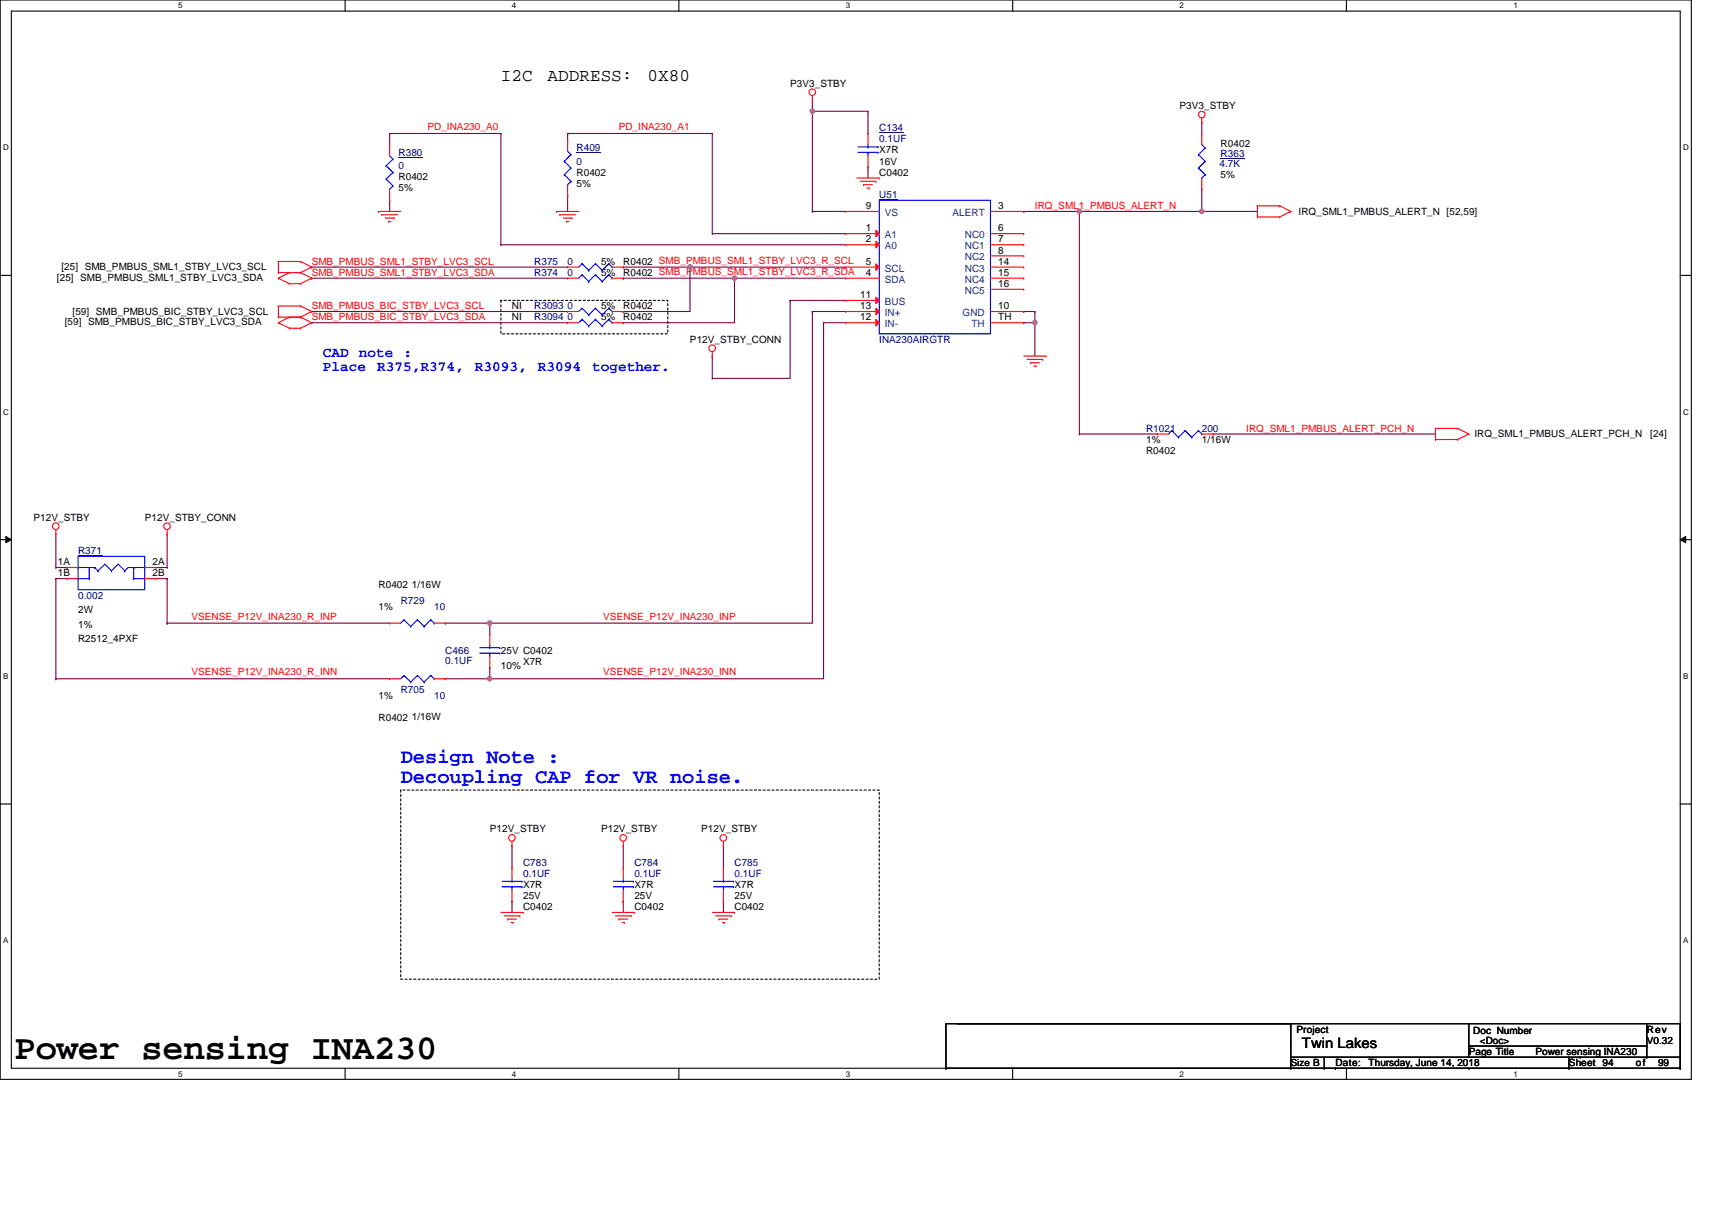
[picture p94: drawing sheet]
<svg xmlns="http://www.w3.org/2000/svg" width="297mm" height="210mm" viewBox="0 0 297 210" stroke-linecap="round" stroke-linejoin="round" font-family="sans-serif">
<defs><g id="words">
<text font-size="6.1" x="2.5" y="183.7">Power sensing INA230</text>
<g font-size="3.5" fill="#00f">
<text x="69.5" y="132.3">Design Note :</text>
<text x="69.5" y="135.8">Decoupling CAP for VR noise.</text>
</g>
<g font-size="3.1">
<text x="86.9" y="14">I2C</text>
<text x="95" y="14">ADDRESS:</text>
<text x="112.3" y="14">0X80</text>
</g>
<g font-size="2.5" fill="#00f">
<text x="56" y="61.9">CAD note :</text>
<text x="56" y="64.4">Place</text>
<text x="65.4" y="64.4">R375,R374,</text>
<text x="82.4" y="64.4">R3093,</text>
<text x="93.3" y="64.4">R3094</text>
<text x="102.7" y="64.4">together.</text>
</g>
<text font-size="2.5" x="225.9" y="181.8">Twin Lakes</text>
<g font-size="1.7">
<text x="137.1" y="15">P3V3_STBY</text>
<text x="204.7" y="18.9">P3V3_STBY</text>
<text x="152.5" y="26.6">X7R</text>
<text x="152.5" y="28.6">16V</text>
<text x="211.8" y="25.5">R0402</text>
<text x="69.1" y="31.3">R0402</text>
<text x="69.1" y="33.2">5%</text>
<text x="100" y="30.5">R0402</text>
<text x="100" y="32.4">5%</text>
<text x="152.5" y="30.5">C0402</text>
<text x="211.8" y="30.9">5%</text>
<text x="150.2" y="36.3">9</text>
<text x="150.2" y="40.1">1</text>
<text x="173.2" y="36.3">3</text>
<text x="173.2" y="40.1">6</text>
<text x="225.3" y="37.3">IRQ_SML1_PMBUS_ALERT_N [52,59]</text>
<text x="10.6" y="46.9">[25] SMB_PMBUS_SML1_STBY_LVC3_SCL</text>
<text x="104.3" y="47.9">5%</text>
<text x="104.3" y="45.9">5%</text>
<text x="108.1" y="47.9">R0402 SMB_PMBUS_SML1_STBY_LVC3_R_SDA</text>
<text x="108.1" y="45.9">R0402 SMB_PMBUS_SML1_STBY_LVC3_R_SCL</text>
<text x="150.2" y="42.1">2</text>
<text x="150.2" y="45.9">5</text>
<text x="150.2" y="47.9">4</text>
<text x="173.2" y="42.1">7</text>
<text x="173.2" y="44">8</text>
<text x="173.2" y="45.9">14</text>
<text x="173.2" y="47.9">15</text>
<text x="9.9" y="48.8">[25] SMB_PMBUS_SML1_STBY_LVC3_SDA</text>
<text x="88.8" y="53.7">NI</text>
<text x="104.3" y="53.7">5%</text>
<text x="108.1" y="53.7">R0402</text>
<text x="149.2" y="51.7">11</text>
<text x="149.2" y="53.6">13</text>
<text x="173.2" y="49.8">16</text>
<text x="173.2" y="53.6">10</text>
<text x="11.2" y="56.4">[59] SMB_PMBUS_BIC_STBY_LVC3_SDA</text>
<text x="12.6" y="54.6">[59] SMB_PMBUS_BIC_STBY_LVC3_SCL</text>
<text x="88.8" y="55.6">NI</text>
<text x="104.3" y="55.6">5%</text>
<text x="108.1" y="55.6">R0402</text>
<text x="119.7" y="59.5">P12V_STBY_CONN</text>
<text x="149.2" y="55.6">12</text>
<text x="173.2" y="55.6">TH</text>
<text x="198.9" y="76.8">1%</text>
<text x="208.5" y="76.8">1/16W</text>
<text x="255.8" y="75.9">IRQ_SML1_PMBUS_ALERT_PCH_N</text>
<text x="286.3" y="75.9">[24]</text>
<text x="198.9" y="78.8">R0402</text>
<text x="5.8" y="90.3">P12V_STBY</text>
<text x="25.1" y="90.3">P12V_STBY_CONN</text>
<text x="10.1" y="100">1B</text>
<text x="10.1" y="98">1A</text>
<text x="26.5" y="100">2B</text>
<text x="26.5" y="98">2A</text>
<text x="65.7" y="101.9">R0402</text>
<text x="71.5" y="101.9">1/16W</text>
<text x="13.5" y="106.4">2W</text>
<text x="65.7" y="105.8">1%</text>
<text x="13.5" y="108.9">1%</text>
<text x="13.5" y="111.4">R2512_4PXF</text>
<text x="86.9" y="113.5">25V C0402</text>
<text x="86.9" y="116">10%</text>
<text x="90.8" y="115.4">X7R</text>
<text x="65.7" y="121.2">1%</text>
<text x="65.7" y="125.1">R0402</text>
<text x="71.5" y="124.9">1/16W</text>
<text x="85" y="144.4">P12V_STBY</text>
<text x="104.3" y="144.4">P12V_STBY</text>
<text x="121.6" y="144.4">P12V_STBY</text>
<text x="90.8" y="154.1">X7R</text>
<text x="90.8" y="156">25V</text>
<text x="110.1" y="154.1">X7R</text>
<text x="110.1" y="156">25V</text>
<text x="127.4" y="154.1">X7R</text>
<text x="127.4" y="156">25V</text>
<text x="90.8" y="157.9">C0402</text>
<text x="110.1" y="157.9">C0402</text>
<text x="127.4" y="157.9">C0402</text>
<text x="224.9" y="179.1">Project</text>
<text x="255.6" y="179.3">Doc Number</text>
<text x="285.7" y="179.1">Rev</text>
<text x="224" y="184.9">Size B</text>
<text x="231.7" y="184.9">Date:</text>
<text x="237.5" y="184.9">Thursday, June 14, 2018</text>
<text x="254.8" y="183">Page Title</text>
<text x="256.8" y="181.1">&lt;Doc&gt;</text>
<text x="266.4" y="183">Power sensing INA230</text>
<text x="272.2" y="184.9">Sheet 94</text>
<text x="283.8" y="184.9">of</text>
<text x="285.7" y="181.1">V0.32</text>
<text x="287.7" y="184.9">99</text>
</g>
<g font-size="1.7" fill="#f00">
<text x="74.2" y="22.6">PD_INA230_A0</text>
<text x="107.4" y="22.6">PD_INA230_A1</text>
<text x="179.6" y="36.3">IRQ_SML1_PMBUS_ALERT_N</text>
<text x="54.1" y="45.9">SMB_PMBUS_SML1_STBY_LVC3_SCL</text>
<text x="54.1" y="47.9">SMB_PMBUS_SML1_STBY_LVC3_SDA</text>
<text x="54.1" y="53.7">SMB_PMBUS_BIC_STBY_LVC3_SCL</text>
<text x="54.1" y="55.6">SMB_PMBUS_BIC_STBY_LVC3_SDA</text>
<text x="216.2" y="74.9">IRQ_SML1_PMBUS_ALERT_PCH_N</text>
<text x="33.2" y="107.5">VSENSE_P12V_INA230_R_INP</text>
<text x="104.7" y="107.5">VSENSE_P12V_INA230_INP</text>
<text x="33.2" y="117.2">VSENSE_P12V_INA230_R_INN</text>
<text x="104.7" y="117.2">VSENSE_P12V_INA230_INN</text>
</g>
<g font-size="1.7" fill="#000080">
<text x="152.5" y="22.8">C134</text>
<text x="69.1" y="27">R380</text>
<text x="69.1" y="29.3">0</text>
<text x="100" y="26.2">R409</text>
<text x="100" y="28.6">0</text>
<text x="152.5" y="24.7">0.1UF</text>
<text x="211.6" y="29">4.7K</text>
<text x="211.8" y="27.2">R363</text>
<text x="152.5" y="34.4">U51</text>
<text x="92.7" y="47.9">R374</text>
<text x="92.7" y="45.9">R375</text>
<text x="98.5" y="47.9">0</text>
<text x="98.5" y="45.9">0</text>
<text x="92.7" y="53.7">R3093 0</text>
<text x="92.7" y="55.6">R3094 0</text>
<text x="152.5" y="59.5">INA230AIRGTR</text>
<text x="198.9" y="74.9">R1021</text>
<text x="208.5" y="74.9">200</text>
<text x="13.5" y="96.1">R371</text>
<text x="13.5" y="103.8">0.002</text>
<text x="69.5" y="104.8">R729</text>
<text x="75.3" y="105.8">10</text>
<text x="77.3" y="113.5">C466</text>
<text x="77.3" y="115.2">0.1UF</text>
<text x="69.5" y="120.3">R705</text>
<text x="75.3" y="121.2">10</text>
<text x="90.8" y="150.2">C783</text>
<text x="90.8" y="152.1">0.1UF</text>
<text x="110.1" y="150.2">C784</text>
<text x="110.1" y="152.1">0.1UF</text>
<text x="127.4" y="150.2">C785</text>
<text x="127.4" y="152.1">0.1UF</text>
</g>
<g font-size="1.7" fill="#004080">
<text x="153.5" y="37.5">VS</text>
<text x="153.5" y="41.3">A1</text>
<text x="165.3" y="37.5">ALERT</text>
<text x="167.4" y="41.3">NC0</text>
<text x="153.5" y="43.2">A0</text>
<text x="153.5" y="47.1">SCL</text>
<text x="167.4" y="43.2">NC1</text>
<text x="167.4" y="45.2">NC2</text>
<text x="167.4" y="47.1">NC3</text>
<text x="153.5" y="49">SDA</text>
<text x="153.5" y="52.9">BUS</text>
<text x="167.4" y="49">NC4</text>
<text x="167.4" y="51">NC5</text>
<text x="153.5" y="54.8">IN+</text>
<text x="153.5" y="56.8">IN-</text>
<text x="167" y="54.8">GND</text>
<text x="168.6" y="56.8">TH</text>
</g>
<g font-size="1.4">
<text x="30.9" y="1.5">5</text>
<text x="88.8" y="1.5">4</text>
<text x="146.7" y="1.5">3</text>
<text x="204.7" y="1.5">2</text>
<text x="262.6" y="1.5">1</text>
<text x=".5" y="26.1">D</text>
<text x="292" y="26.1">D</text>
<text x=".5" y="71.9">C</text>
<text x="292" y="71.9">C</text>
<text x=".5" y="117.8">B</text>
<text x="292" y="117.8">B</text>
<text x=".5" y="163.6">A</text>
<text x="292" y="163.6">A</text>
<text x="30.9" y="186.8">5</text>
<text x="88.8" y="186.8">4</text>
<text x="146.7" y="186.8">3</text>
<text x="204.7" y="186.8">2</text>
<text x="262.6" y="186.8">1</text>
</g>
</g></defs>
<path d="M0 0h293.5v187.2h-293.5zM2 1.9h289.5v183.4h-289.5z" fill="none" stroke="#000" stroke-width=".19"/>
<g fill="#fff">
<path d="M30.9 .2h.8v1.6h-.8z"/>
<path d="M30.9 185.5h.8v1.6h-.8z"/>
</g>
<path d="M59.9 0v1.9M59.9 185.3v1.9" fill="none" stroke="#000" stroke-width=".19"/>
<g fill="#fff">
<path d="M88.8 .2h.8v1.6h-.8z"/>
<path d="M88.8 185.5h.8v1.6h-.8z"/>
</g>
<path d="M117.8 0v1.9M117.8 185.3v1.9" fill="none" stroke="#000" stroke-width=".19"/>
<g fill="#fff">
<path d="M146.7 .2h.8v1.6h-.8z"/>
<path d="M146.7 185.5h.8v1.6h-.8z"/>
</g>
<path d="M175.7 0v1.9M175.7 185.3v1.9" fill="none" stroke="#000" stroke-width=".19"/>
<g fill="#fff">
<path d="M204.7 .2h.7v1.6h-.7z"/>
<path d="M204.7 185.5h.7v1.6h-.7z"/>
</g>
<path d="M233.6 0v1.9M233.6 185.3v1.9" fill="none" stroke="#000" stroke-width=".19"/>
<g fill="#fff">
<path d="M262.6 .2h.7v1.6h-.7z"/>
<path d="M262.6 185.5h.7v1.6h-.7z"/>
<path d="M.5 24.8h1v1.6h-1z"/>
<path d="M292 24.8h1v1.6h-1z"/>
<path d="M.5 70.7h1v1.5h-1z"/>
<path d="M292 70.7h1v1.5h-1z"/>
</g>
<path d="M0 47.8h2M291.5 47.8h2" fill="none" stroke="#000" stroke-width=".19"/>
<g fill="#fff">
<path d="M.5 116.5h.9v1.6h-.9z"/>
<path d="M292 116.5h.9v1.6h-.9z"/>
</g>
<path d="M0 93.6h2M291.5 93.6h2" fill="none" stroke="#000" stroke-width=".19"/>
<path d="M1 93.1l1 .5-1 .5zM291.5 93.6l1-.5v1z" fill="#000"/>
<path d="M1 93.1l1 .5-1 .5zM291.5 93.6l1-.5v1z" fill="none" stroke="#000" stroke-width=".17"/>
<g fill="#fff">
<path d="M.5 162.4h.9v1.5h-.9z"/>
<path d="M292 162.4h.9v1.5h-.9z"/>
</g>
<path d="M0 139.5h2M291.5 139.5h2" fill="none" stroke="#000" stroke-width=".19"/>
<path d="M86.9 52.1h29v5.8h-29zM69.5 137.1h83v32.8h-83z" fill="none" stroke="#000" stroke-width=".19" stroke-dasharray=".4 .4"/>
<path d="M177.6 54h.1M177.6 56h.1M177.6 54h2M177.6 56h2M179.6 54h.1M179.6 56h.1M179.6 54v7.8" fill="none" stroke="#800040" stroke-width=".19"/>
<circle cx="179.6" cy="56" r=".38" fill="#f0f"/>
<circle cx="179.6" cy="56" r=".38" fill="none" stroke="#f0f" stroke-width=".19"/>
<path d="M140.9 17.4h.1M140.9 19.3h.1M140.9 17.4v1.9M140.9 19.3h9.7M150.6 19.3h.1M150.6 19.3v3.9M140.9 36.7h.1M140.9 36.7h5.8M150.6 29h.1M150.6 29v1.9" fill="none" stroke="#800040" stroke-width=".19"/>
<circle cx="140.9" cy="19.3" r=".38" fill="#f0f"/>
<circle cx="140.9" cy="19.3" r=".38" fill="none" stroke="#f0f" stroke-width=".19"/>
<g fill="none" stroke="#800040" stroke-width=".19">
<path d="M140.9 19.3h.1M140.9 19.3v17.4M67.6 34.7h.1M67.6 23.2h.1M67.6 23.2v1.9M67.6 34.7v2M67.6 23.2h19.3M86.9 23.2h.1M86.9 23.2v19.3M98.5 23.2h.1M98.5 34h.1M98.5 23.2v1.1"/>
<path d="M98.5 34v2.7M98.5 23.2h25.1M123.6 23.2h.1M123.6 23.2v17.3M177.6 36.7h.1M177.6 36.7h9.7M187.3 36.7h.1M187.3 36.7v38.6M208.5 21.2h.1M208.5 32.8h.1M208.5 36.7h.1M208.5 36.7h9.7"/>
<path d="M208.5 21.2v2M208.5 32.8v3.9M86.9 42.5h.1M86.9 42.5h59.8M108.1 46.3h.1M108.1 46.3h11.6M123.6 40.5h.1M123.6 40.5h23.1M210.5 75.3h.1M210.5 75.3h38.6"/>
</g>
<circle cx="187.3" cy="36.7" r=".38" fill="#f0f"/>
<circle cx="187.3" cy="36.7" r=".38" fill="none" stroke="#f0f" stroke-width=".19"/>
<path d="M187.3 36.7h.1M187.3 36.7h21.2M187.3 75.3h.1M187.3 75.3h13.5" fill="none" stroke="#800040" stroke-width=".19"/>
<circle cx="208.5" cy="36.7" r=".38" fill="#f0f"/>
<circle cx="208.5" cy="36.7" r=".38" fill="none" stroke="#f0f" stroke-width=".19"/>
<path d="M9.7 117.8h.1M9.7 117.8h57.9M29 108.1h.1M29 108.1h38.6M77.3 108.1h.1M77.3 108.1h63.6M85 108.1h.1M85 108.1v1.9" fill="none" stroke="#800040" stroke-width=".19"/>
<circle cx="85" cy="108.1" r=".38" fill="#f0f"/>
<circle cx="85" cy="108.1" r=".38" fill="none" stroke="#f0f" stroke-width=".19"/>
<path d="M77.3 117.8h.1M77.3 117.8h65.6M85 115.8h.1M85 117.8h.1M85 115.8v2" fill="none" stroke="#800040" stroke-width=".19"/>
<circle cx="85" cy="117.7" r=".38" fill="#f0f"/>
<circle cx="85" cy="117.7" r=".38" fill="none" stroke="#f0f" stroke-width=".19"/>
<g fill="none" stroke="#800040" stroke-width=".19">
<path d="M54.1 46.3h.1M54.1 48.3h.1M54.1 54h.1M54.1 56h.1M54.1 56h44.4M54.1 54h44.4M54.1 46.3h44.4M54.1 48.3h44.4M108.1 48.3h.1M108.1 54h.1M108.1 48.3h19.3M119.7 46.3h.1"/>
<path d="M119.7 46.3v7.7h-11.6M137.1 52.1h.1M137.1 52.1v13.5h-13.5M137.1 52.1h9.6M140.9 54h.1M140.9 54v54.1M140.9 54h5.8M142.9 56h.1M142.9 56v61.8M142.9 56h3.8M123.6 61.8h.1M123.6 65.6h.1"/>
<path d="M123.6 61.8v3.8"/>
</g>
<circle cx="119.7" cy="46.3" r=".38" fill="#f0f"/>
<circle cx="119.7" cy="46.3" r=".38" fill="none" stroke="#f0f" stroke-width=".19"/>
<path d="M108.1 56h.1M119.7 46.3h.1M119.7 46.3h27M127.4 48.3h.1M127.4 48.3v7.7h-19.3" fill="none" stroke="#800040" stroke-width=".19"/>
<circle cx="127.4" cy="48.2" r=".38" fill="#f0f"/>
<circle cx="127.4" cy="48.2" r=".38" fill="none" stroke="#f0f" stroke-width=".19"/>
<g fill="none" stroke="#800040" stroke-width=".19">
<path d="M127.4 48.3h.1M127.4 48.3h19.3M9.7 98.4h.1M9.7 92.6v5.8M9.7 98.4h1.9M11.6 98.4h.1M27.1 98.4h1.9M29 98.4h.1M29 92.6h.1M29 92.6v5.8M9.7 100.4h.1M9.7 117.8h.1"/>
<path d="M9.7 100.4h1.9M9.7 100.4v17.4M27.1 100.4h1.9M29 100.4h.1M29 108.1h.1M29 100.4v7.7M88.8 156.4h.1M88.8 146.7h.1M88.8 146.7v3.9M88.8 156.4v1.9M108.1 156.4h.1M108.1 146.7h.1"/>
<path d="M108.1 146.7v3.9M108.1 156.4v1.9M125.5 156.4h.1M125.5 146.7h.1M125.5 146.7v3.9M125.5 156.4v1.9"/>
</g>
<g fill="none" stroke="#f00" stroke-width=".19">
<path d="M140.9 17.4h.1M140.9 16.6v.8M65.7 36.7h.1M65.7 36.7h3.8M66.2 37.3h.1M66.2 37.3h2.8M66.8 37.8h1.6M67.4 38.4h.1M67.4 38.4h.4M67.6 25.1h.1M67.6 34.7h.1M67.6 25.1v1.9"/>
<path d="M67.6 32.8v1.9M68.4 37.8h.1M96.6 36.7h.1M96.6 36.7h3.8M97.1 37.3h.1M97.1 37.3h2.7M97.7 37.8h1.5M98.3 38.4h.1M98.3 38.4h.4M98.5 24.3h.1M98.5 34h.1M98.5 24.3v1.9"/>
<path d="M98.5 32v2M99.2 37.8h.1M146.7 36.7h.1M146.7 36.7h5.8M148.7 30.9h3.8M149.3 31.5h2.7M149.8 32h.1M149.8 32h1.6M150.4 32.6h.4M150.8 32.6h.1M152 31.5h.1M152.5 30.9h.1"/>
<path d="M208.5 21.2h.1M208.5 23.2h.1M208.5 32.8h.1M208.5 20.5v.7M208.5 23.2v1.9M208.5 30.9v1.9M218.2 37.6h.1M218.2 35.7h.1M218.2 35.7h3.8M218.2 37.6h3.8M218.2 35.7v1.9M222 35.7h.1"/>
<path d="M222 37.6h.1M222 35.7l2 1M224 36.7h.1M224 36.7l-2 .9M48.3 45.4h.1M48.3 47.3h.1M48.3 48.3h.1M48.3 56h.1M48.3 53.1h.1M48.3 55h.1M48.3 45.4h3.9M48.3 45.4v1.9"/>
<path d="M48.3 53.1v1.9M48.3 47.3h3.9M48.3 48.3l1.9 .9M48.3 55h3.9M48.3 56l1.9 .9M48.3 53.1h3.9M50.2 47.3h.1M50.2 49.2h.1M50.2 55h.1M50.2 56.9h.1M50.2 47.3l-1.9 1M50.2 49.2h2"/>
<path d="M50.2 55l-1.9 1M50.2 56.9h2M52.2 45.4h.1M52.2 47.3h.1M52.2 49.2h.1M52.2 55h.1M52.2 56.9h.1M52.2 53.1h.1M52.2 45.4l1.9 .9M52.2 47.3l1.9 1M52.2 55l1.9 1M52.2 53.1l1.9 .9"/>
<path d="M54.1 46.3h.1M54.1 48.3h.1M54.1 56h.1M54.1 54h.1M54.1 46.3l-1.9 1M54.1 48.3l-1.9 .9M54.1 56l-1.9 .9M54.1 54l-1.9 1M98.5 56h.1M98.5 48.3h.1M98.5 56h1.9M98.5 48.3h1.9"/>
<path d="M106.2 56h1.9M106.2 48.3h1.9M108.1 56h.1M108.1 48.3h.1M123.6 61.8h.1M123.6 61v.8M177.6 61.8h3.9M178.2 62.4h2.7M178.8 62.9h.1M178.8 62.9h1.5M179.4 63.5h.4M179.8 63.5h.1"/>
<path d="M180.9 62.4h.1M181.5 61.8h.1M200.8 75.3h.1M200.8 75.3h1.9M208.5 75.3h2M210.5 75.3h.1M249.1 74.3h.1M249.1 76.2h.1M249.1 74.3h3.8M249.1 74.3v1.9M249.1 76.2h3.8M252.9 74.3h.1"/>
<path d="M252.9 76.2h.1M252.9 74.3l1.9 1M254.8 75.3h.1M254.8 75.3l-1.9 .9M9.7 92.6h.1M9.7 91.9v.7M11.6 98.4h.1M11.6 98.4h1.9M25.1 98.4h2M27.1 98.4h.1M29 92.6h.1M29 91.9v.7"/>
<path d="M11.6 100.4h.1M11.6 100.4h1.9M25.1 100.4h2M27.1 100.4h.1M67.6 108.1h.1M67.6 108.1h1.9M75.3 108.1h2M77.3 108.1h.1M86.9 158.3h3.9M87.5 158.9h2.7M88.1 159.4h.1M88.1 159.4h1.5"/>
<path d="M88.8 146.7h.1M88.8 145.9v.8M90.2 158.9h.1M90.8 158.3h.1M106.2 158.3h3.9M106.8 158.9h2.7M107.4 159.4h.1M107.4 159.4h1.5M108.1 146.7h.1M108.1 145.9v.8M109.5 158.9h.1M110.1 158.3h.1"/>
<path d="M123.6 158.3h3.8M124.2 158.9h2.7M124.7 159.4h.1M124.7 159.4h1.6M125.5 146.7h.1M125.5 150.6h.1M125.5 156.4h.1M125.5 145.9v.8M125.5 150.6v1.9M125.5 154.4v2M126.9 158.9h.1M127.4 158.3h.1"/>
<path d="M88.6 160h.4M89 160h.1M107.9 160h.4M108.3 160h.1M125.3 160h.4M125.7 160h.1"/>
<circle cx="140.9" cy="16" r=".57"/>
<circle cx="208.5" cy="19.9" r=".57"/>
<circle cx="123.6" cy="60.4" r=".57"/>
<circle cx="9.7" cy="91.3" r=".57"/>
<circle cx="29" cy="91.3" r=".57"/>
<circle cx="88.8" cy="145.3" r=".57"/>
<circle cx="108.1" cy="145.3" r=".57"/>
<circle cx="125.5" cy="145.3" r=".57"/>
</g>
<g fill="none" stroke="#000" stroke-width=".19">
<path d="M164.1 177.6h.1M164.1 177.6h127.4M164.1 177.6v7.7M224 177.6h.1M224 177.6v7.7M254.8 177.6h.1M254.8 177.6v5.8M285.7 177.6v5.8M291.5 177.6h.1M291.5 177.6v7.7M164.1 185.3h.1M164.1 185.3h127.4"/>
<path d="M224 185.3h.1M224 183.4h67.5M229.8 185.3h.1M229.8 183.4v1.9M231.7 185.3h.1M254.8 185.3h.1M254.8 181.5h30.9M272.2 185.3h.1M272.2 183.4v1.9M274.1 183.4h.1M285.7 181.5h.1M285.7 183.4h.1"/>
<path d="M291.5 185.3h.1M291.5 183.4h.1"/>
</g>
<g fill="none" stroke="#00f" stroke-width=".19">
<path d="M67 28.8h.1M67 31.1h.1M67 28.8l1.2 1.1M67 31.1l1.2 1.1M67.6 32.8h.1M67.6 27l.6 .6M68.2 27.6h.1M68.2 29.9h.1M68.2 32.2h.1M68.2 27.6l-1.2 1.2M68.2 29.9l-1.2 1.2M68.2 32.2l-.6 .6"/>
<path d="M97.9 28h.1M97.9 30.3h.1M97.9 28l1.2 1.1M97.9 30.3l1.2 1.2M98.5 32h.1M98.5 26.2l.6 .6M99.1 26.8h.1M99.1 29.1h.1M99.1 31.5h.1M99.1 26.8l-1.2 1.2M99.1 29.1l-1.2 1.2M99.1 31.5l-.6 .5"/>
<path d="M152.5 34.7h19.3v23.2h-19.3zM207.9 26.8h.1M207.9 29.1h.1M207.9 26.8l1.2 1.2M207.9 29.1l1.2 1.2M208.5 30.9h.1M208.5 25.1l.6 .6M209.1 25.7h.1M209.1 28h.1M209.1 30.3h.1M209.1 25.7l-1.2 1.1M209.1 28l-1.2 1.1"/>
<path d="M209.1 30.3l-.6 .6M101 55.4h.1M101 47.7h.1M101 55.4l-.6 .6M101 55.4l1.1 1.2M101 47.7l-.6 .6M101 47.7l1.1 1.1M102.1 56.6h.1M102.1 48.8h.1M103.3 55.4h.1M103.3 47.7h.1M103.3 55.4l-1.2 1.2"/>
<path d="M103.3 55.4l1.2 1.2M103.3 47.7l-1.2 1.1M103.3 47.7l1.2 1.1M104.5 56.6h.1M104.5 48.8h.1M105.6 55.4h.1M105.6 47.7h.1M105.6 55.4l-1.1 1.2M105.6 55.4l.6 .6M105.6 47.7l-1.1 1.1M105.6 47.7l.6 .6M106.2 56h.1"/>
<path d="M106.2 48.3h.1M203.3 74.7h.1M203.3 74.7l-.6 .6M203.3 74.7l1.2 1.2M204.5 75.9h.1M205.6 74.7h.1M205.6 74.7l-1.1 1.2M205.6 74.7l1.2 1.2M206.8 75.9h.1M207.9 74.7h.1M207.9 74.7l-1.1 1.2M207.9 74.7l.6 .6"/>
<path d="M208.5 75.3h.1M13.5 96.5h11.6v5.8h-11.6zM13.5 98.4h.1M13.5 98.4h2.9M15.5 98.4v2M16.4 98.4h.1M16.4 98.4l.6 .6M17 99h.1M17 99l1.2-1.1 1.1 1.1M19.3 99h.1M19.3 99l1.2-1.1 1.2 1.1M21.7 99h.1"/>
<path d="M23.2 98.4h.1M23.2 98.4v2M25.1 98.4h.1M25.1 98.4h-2.9l-.5 .6M13.5 100.4h.1M13.5 100.4h2M15.5 100.4h.1M23.2 100.4h.1M23.2 100.4h1.9M70.1 107.5h.1M70.1 107.5l-.6 .6M70.1 107.5l1.2 1.2"/>
<path d="M71.3 108.7h.1M72.4 107.5h.1M72.4 107.5l-1.1 1.2M72.4 107.5l1.2 1.2M73.6 108.7h.1M74.7 107.5h.1M74.7 107.5l-1.1 1.2M74.7 107.5l.6 .6M75.3 108.1h.1M123.8 153.8h3.5M123.8 152.9h3.5M125.5 152.9h.1"/>
<path d="M125.5 153.8h.1M125.5 152.5v.4M125.5 153.8v.6M127.3 153.8h.1M127.3 152.9h.1"/>
</g>
<path d="M69.1 27.3h4.2M100 26.5h4.2M152.5 34.6h3.2M211.8 27.5h4.2M13.5 96.4h4.2" fill="none" stroke="#000080" stroke-width=".17"/>
<path d="M152 40l.5 .5-.5 .6z" fill="#f00"/>
<path d="M152 40l.5 .5-.5 .6zM146.7 40.5h.1M146.7 40.5h5.8" fill="none" stroke="#f00" stroke-width=".19"/>
<path d="M152 41.9l.5 .6-.5 .5z" fill="#f00"/>
<path d="M146.7 42.5h.1M146.7 42.5h5.8M152 41.9l.5 .6-.5 .5z" fill="none" stroke="#f00" stroke-width=".19"/>
<path d="M152 45.8l.5 .5-.5 .6z" fill="#f00"/>
<path d="M146.7 46.3h.1M146.7 48.3h.1M146.7 46.3h5.8M146.7 48.3h5.8M152 45.8l.5 .5-.5 .6z" fill="none" stroke="#f00" stroke-width=".19"/>
<path d="M152 51.5l.5 .6-.5 .6z" fill="#f00"/>
<path d="M146.7 52.1h.1M146.7 52.1h5.8M152 51.5l.5 .6-.5 .6z" fill="none" stroke="#f00" stroke-width=".19"/>
<path d="M152 53.5l.5 .5-.5 .6z" fill="#f00"/>
<path d="M146.7 54h.1M146.7 54h5.8M152 53.5l.5 .5-.5 .6z" fill="none" stroke="#f00" stroke-width=".19"/>
<path d="M152 55.4l.5 .6-.5 .6z" fill="#f00"/>
<g fill="none" stroke="#f00" stroke-width=".19">
<path d="M150.6 23.2h.1M150.6 29h.1M150.6 23.2v1.9M150.6 27v2M171.8 36.7h5.8M177.6 36.7h.1M98.5 54h.1M98.5 46.3h.1M98.5 46.3h1.9M98.5 54h1.9M106.2 46.3h1.9M106.2 54h1.9"/>
<path d="M108.1 54h.1M108.1 46.3h.1M146.7 56h.1M146.7 56h5.8M152 55.4l.5 .6-.5 .6zM171.8 56h5.8M171.8 40.5h5.8M171.8 42.5h5.8M171.8 44.4h5.8M171.8 46.3h5.8M171.8 48.3h5.8M171.8 50.2h5.8"/>
<path d="M171.8 54h5.8M177.6 40.5h.1M177.6 42.5h.1M177.6 44.4h.1M177.6 46.3h.1M177.6 48.3h.1M177.6 50.2h.1M177.6 54h.1M177.6 56h.1M67.6 117.8h.1M67.6 117.8h1.9M75.3 117.8h2"/>
<path d="M77.3 117.8h.1M85 110h.1M85 115.8h.1M85 110v2M85 113.9v1.9M88.8 150.6h.1M88.8 156.4h.1M88.8 150.6v1.9M88.8 154.4v2M108.1 150.6h.1M108.1 156.4h.1M108.1 150.6v1.9"/>
<path d="M108.1 154.4v2"/>
</g>
<g fill="none" stroke="#00f" stroke-width=".19">
<path d="M148.9 26.4h3.4M148.9 25.5h3.4M150.6 25.5h.1M150.6 26.4h.1M150.6 25.1v.4M150.6 26.4v.6M152.3 26.4h.1M152.3 25.5h.1M101 53.5h.1M101 45.7h.1M101 53.5l-.6 .5M101 53.5l1.1 1.1"/>
<path d="M101 45.7l-.6 .6M101 45.7l1.1 1.2M102.1 54.6h.1M102.1 46.9h.1M103.3 53.5h.1M103.3 45.7h.1M103.3 53.5l-1.2 1.1M103.3 53.5l1.2 1.1M103.3 45.7l-1.2 1.2M103.3 45.7l1.2 1.2M104.5 54.6h.1M104.5 46.9h.1"/>
<path d="M105.6 53.5h.1M105.6 45.7h.1M105.6 53.5l-1.1 1.1M105.6 53.5l.6 .5M105.6 45.7l-1.1 1.2M105.6 45.7l.6 .6M106.2 54h.1M106.2 46.3h.1M70.1 117.2h.1M70.1 117.2l-.6 .6M70.1 117.2l1.2 1.1M71.3 118.3h.1"/>
<path d="M72.4 117.2h.1M72.4 117.2l-1.1 1.1M72.4 117.2l1.2 1.1M73.6 118.3h.1M74.7 117.2h.1M74.7 117.2l-1.1 1.1M74.7 117.2l.6 .6M75.3 117.8h.1M83.2 113.3h3.5M83.2 112.4h3.5M85 112.4h.1M85 113.3h.1"/>
<path d="M85 112v.4M85 113.3v.6M86.7 113.3h.1M86.7 112.4h.1M87.1 153.8h3.5M87.1 152.9h3.5M88.8 152.9h.1M88.8 153.8h.1M88.8 152.5v.4M88.8 153.8v.6M90.6 153.8h.1M90.6 152.9h.1"/>
<path d="M106.4 153.8h3.5M106.4 152.9h3.5M108.1 152.9h.1M108.1 153.8h.1M108.1 152.5v.4M108.1 153.8v.6M109.9 153.8h.1M109.9 152.9h.1"/>
</g>
<path d="M152.5 23h4.2" fill="none" stroke="#000080" stroke-width=".17"/>
<circle cx="179.6" cy="56" r=".38" fill="#f0f"/>
<circle cx="179.6" cy="56" r=".38" fill="none" stroke="#f0f" stroke-width=".19"/>
<circle cx="140.9" cy="19.3" r=".38" fill="#f0f"/>
<circle cx="140.9" cy="19.3" r=".38" fill="none" stroke="#f0f" stroke-width=".19"/>
<circle cx="187.3" cy="36.7" r=".38" fill="#f0f"/>
<circle cx="187.3" cy="36.7" r=".38" fill="none" stroke="#f0f" stroke-width=".19"/>
<circle cx="208.5" cy="36.7" r=".38" fill="#f0f"/>
<circle cx="208.5" cy="36.7" r=".38" fill="none" stroke="#f0f" stroke-width=".19"/>
<circle cx="85" cy="108.1" r=".38" fill="#f0f"/>
<circle cx="85" cy="108.1" r=".38" fill="none" stroke="#f0f" stroke-width=".19"/>
<circle cx="85" cy="117.7" r=".38" fill="#f0f"/>
<circle cx="85" cy="117.7" r=".38" fill="none" stroke="#f0f" stroke-width=".19"/>
<circle cx="119.7" cy="46.3" r=".38" fill="#f0f"/>
<circle cx="119.7" cy="46.3" r=".38" fill="none" stroke="#f0f" stroke-width=".19"/>
<circle cx="127.4" cy="48.2" r=".38" fill="#f0f"/>
<circle cx="127.4" cy="48.2" r=".38" fill="none" stroke="#f0f" stroke-width=".19"/>
<use href="#words"/>
</svg>
